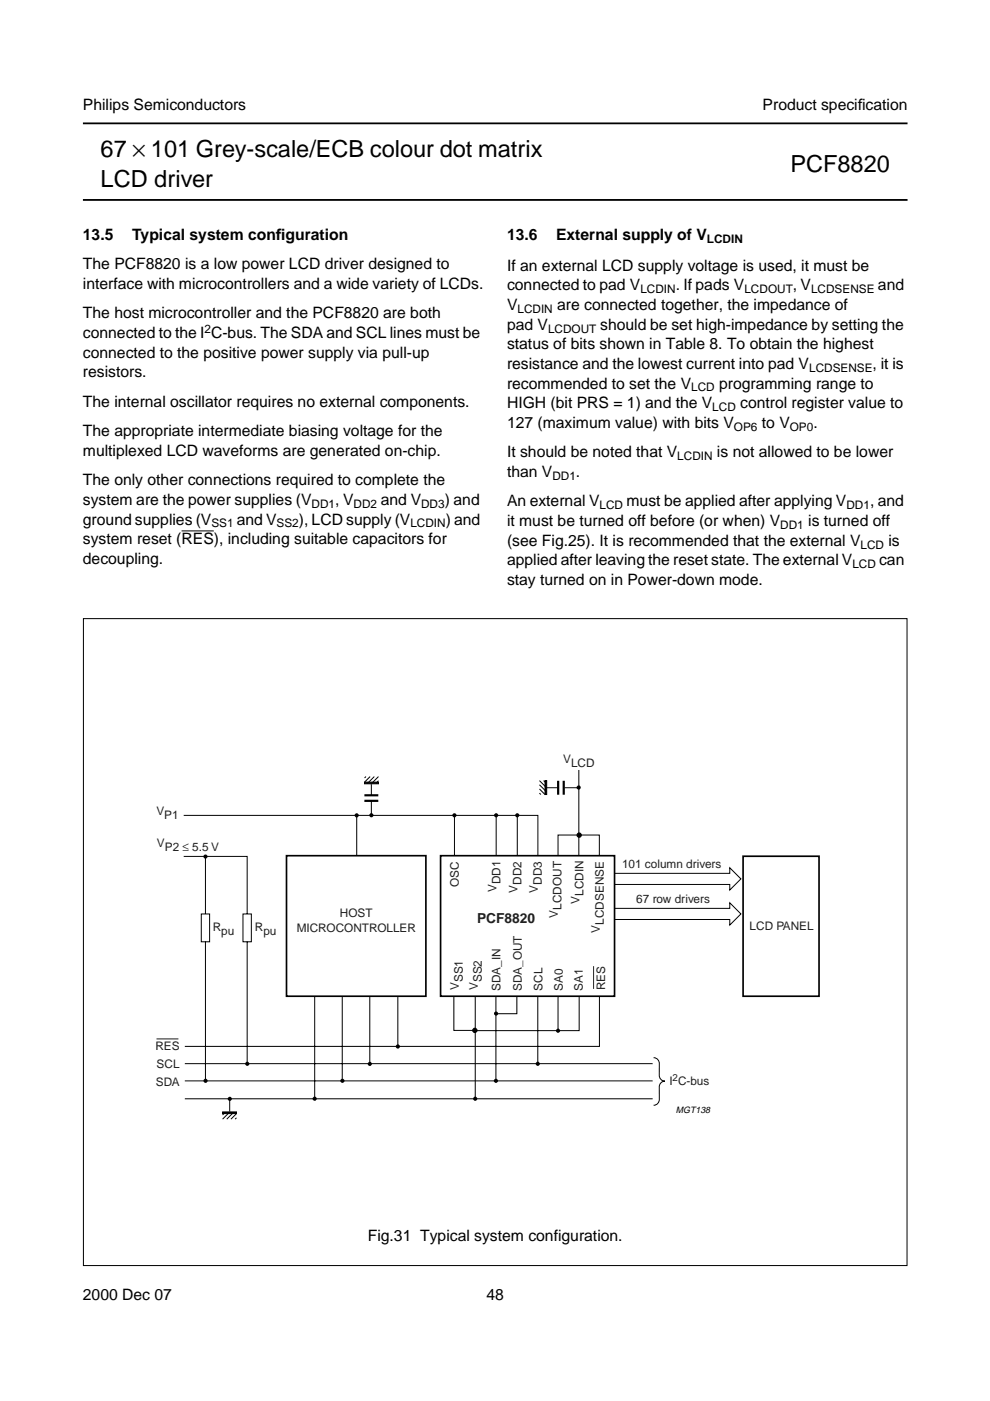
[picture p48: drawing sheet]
<svg xmlns="http://www.w3.org/2000/svg" width="210mm" height="297mm" viewBox="0 0 210 297" stroke-linecap="round" stroke-linejoin="round" font-family="sans-serif">
<defs><g id="words">
<g font-size="5">
<text x="21.3" y="33.3">67 × 101 Grey-scale/ECB colour dot matrix</text>
<text x="21.3" y="39.6">LCD driver</text>
<text x="167.6" y="36.5">PCF8820</text>
</g>
<g font-size="3.3">
<text x="17.6" y="23.4">Philips Semiconductors</text>
<text x="161.7" y="23.4">Product specif</text>
<text x="181.9" y="23.4">ication</text>
<text x="17.6" y="50.9">13.5</text>
<text x="28" y="50.9">Typical system conf</text>
<text x="58.5" y="50.9">iguration</text>
<text x="107.5" y="50.9">13.6</text>
<text x="117.9" y="50.9">External supply of V</text>
<text x="17.6" y="57.1">The PCF8820 is a low power LCD driver designed to</text>
<text x="107.5" y="57.4">If an external LCD supply voltage is used, it must be</text>
<text x="17.6" y="61.3">interface with microcontrollers and a wide variety of LCDs.</text>
<text x="107.5" y="61.6">connected to pad V</text>
<text x="107.5" y="65.7">V</text>
<text x="118.1" y="65.7">are connected together, the impedance of</text>
<text x="143.3" y="61.6">. If pads V</text>
<text x="168.1" y="61.6">, V</text>
<text x="186.1" y="61.6">and</text>
<text x="17.6" y="67.5">The host microcontroller and the PCF8820 are both</text>
<text x="17.6" y="71.7">connected to the I C-bus. The SDA and SCL lines must be</text>
<text x="107.5" y="69.9">pad V</text>
<text x="127.3" y="69.9">should be set high-impedance by setting the</text>
<text x="17.6" y="75.8">connected to the positive power supply via pull-up</text>
<text x="107.5" y="74.1">status of bits shown in Table 8. To obtain the highest</text>
<text x="17.6" y="80">resistors.</text>
<text x="107.5" y="78.2">resistance and the lowest current into pad V</text>
<text x="107.5" y="82.4">recommended to set the V</text>
<text x="152.5" y="82.4">programming range to</text>
<text x="185" y="78.2">, it is</text>
<text x="17.6" y="86.2">The internal oscillator requires no external components.</text>
<text x="107.5" y="86.6">HIGH (bit PRS = 1) and the V</text>
<text x="156.9" y="86.6">control register value to</text>
<text x="17.6" y="92.5">The appropriate intermediate biasing voltage for the</text>
<text x="107.5" y="90.7">127 (maximum value) with bits V</text>
<text x="161.5" y="90.7">to V</text>
<text x="172.5" y="90.7">.</text>
<text x="17.6" y="96.6">multiplexed LCD waveforms are generated on-chip.</text>
<text x="107.5" y="101.1">than V</text>
<text x="107.5" y="97">It should be noted that V</text>
<text x="122.1" y="101.1">.</text>
<text x="152" y="97">is not allowed to be lower</text>
<text x="17.6" y="102.9">The only other connections required to complete the</text>
<text x="17.6" y="107">system are the power supplies (V</text>
<text x="71.1" y="107">, V</text>
<text x="80.7" y="107">and V</text>
<text x="94.3" y="107">) and</text>
<text x="107.5" y="107.4">An external V</text>
<text x="132.8" y="107.4">must be applied after applying V</text>
<text x="184.5" y="107.4">, and</text>
<text x="17.6" y="111.2">ground supplies (V</text>
<text x="50.2" y="111.2">and V</text>
<text x="63.4" y="111.2">), LCD supply (V</text>
<text x="94.5" y="111.2">) and</text>
<text x="107.5" y="111.5">it must be turned off before (or when) V</text>
<text x="171.4" y="111.5">is turned off</text>
<text x="17.6" y="115.4">system reset (RES), including suitable capacitors for</text>
<text x="17.6" y="119.5">decoupling.</text>
<text x="107.5" y="119.9">applied after leaving the reset state. The external V</text>
<text x="107.5" y="115.7">(see Fig.25). It is recommended that the external V</text>
<text x="186.4" y="119.9">can</text>
<text x="188.4" y="115.7">is</text>
<text x="107.5" y="124">stay turned on in Power-down mode.</text>
<text x="78" y="263.2">Fig.31 Typical system configuration.</text>
<text x="17.6" y="275.6">2000 Dec 07</text>
<text x="103.1" y="275.6">48</text>
</g>
<text font-size="2.9" fill="#231f20" x="101.1" y="195.7">PCF8820</text>
<g font-size="2.5">
<text x="149.9" y="51.5">LCDIN</text>
<text x="135.8" y="62.2">LCDIN</text>
<text x="157.8" y="62.2">LCDOUT</text>
<text x="172" y="62.2">LCDSENSE</text>
<text x="43.4" y="70.7">2</text>
<text x="109.7" y="66.3">LCDIN</text>
<text x="116.2" y="70.5">LCDOUT</text>
<text x="146.6" y="83">LCD</text>
<text x="171.6" y="78.8">LCDSENSE</text>
<text x="151" y="87.2">LCD</text>
<text x="155.6" y="91.3">OP6</text>
<text x="167.5" y="91.3">OP0</text>
<text x="117.1" y="101.7">DD1</text>
<text x="143.6" y="97.6">LCDIN</text>
<text x="66.1" y="107.6">DD1</text>
<text x="75" y="107.6">DD2</text>
<text x="89.3" y="107.6">DD3</text>
<text x="127.1" y="108">LCD</text>
<text x="179.5" y="108">DD1</text>
<text x="44.8" y="111.8">SS1</text>
<text x="58.6" y="111.8">SS2</text>
<text x="87" y="111.8">LCDIN</text>
<text x="165.4" y="112.1">DD1</text>
<text x="182.5" y="116.3">LCD</text>
<text x="180.7" y="120.5">LCD</text>
</g>
<g font-size="2.5" fill="#231f20">
<text x="119.4" y="161.7">V</text>
<text x="121.1" y="162.5">LCD</text>
<text x="33.1" y="172.8">V</text>
<text x="34.8" y="173.7">P1</text>
<text x="33.3" y="179.5">V</text>
<text x="34.9" y="180.3">P2 ≤ 5.5 V</text>
<text x="131.9" y="184.1">101 column drivers</text>
<text x="97.3" y="188" transform="rotate(-90 97.3 188)">OSC</text>
<text x="105.3" y="189.1" transform="rotate(-90 105.3 189.1)">V</text>
<text x="106.1" y="187.4" transform="rotate(-90 106.1 187.4)">DD1</text>
<text x="109.7" y="189.3" transform="rotate(-90 109.7 189.3)">V</text>
<text x="110.5" y="187.6" transform="rotate(-90 110.5 187.6)">DD2</text>
<text x="114" y="189.3" transform="rotate(-90 114 189.3)">V</text>
<text x="114.9" y="187.6" transform="rotate(-90 114.9 187.6)">DD3</text>
<text x="122.8" y="191.6" transform="rotate(-90 122.8 191.6)">V</text>
<text x="123.7" y="189.9" transform="rotate(-90 123.7 189.9)">LCDIN</text>
<text x="134.9" y="191.6">67 row drivers</text>
<text x="45.1" y="197.5">R</text>
<text x="54" y="197.5">R</text>
<text x="62.9" y="197.5">MICROCONTROLLER</text>
<text x="72.1" y="194.5">HOST</text>
<text x="118.2" y="194.5" transform="rotate(-90 118.2 194.5)">V</text>
<text x="119.1" y="192.9" transform="rotate(-90 119.1 192.9)">LCDOUT</text>
<text x="127.2" y="197.7" transform="rotate(-90 127.2 197.7)">V</text>
<text x="128" y="196.1" transform="rotate(-90 128 196.1)">LCDSENSE</text>
<text x="158.9" y="197.2">LCD PANEL</text>
<text x="46.9" y="198.3">pu</text>
<text x="55.8" y="198.3">pu</text>
<text x="97.3" y="209.9" transform="rotate(-90 97.3 209.9)">V</text>
<text x="98.1" y="208.3" transform="rotate(-90 98.1 208.3)">SS1</text>
<text x="101.3" y="209.9" transform="rotate(-90 101.3 209.9)">V</text>
<text x="102.2" y="208.3" transform="rotate(-90 102.2 208.3)">SS2</text>
<text x="128.3" y="210" transform="rotate(-90 128.3 210)">RES</text>
<text x="106.1" y="210.1" transform="rotate(-90 106.1 210.1)">SDA_IN</text>
<text x="110.6" y="210.1" transform="rotate(-90 110.6 210.1)">SDA_OUT</text>
<text x="115" y="210.1" transform="rotate(-90 115 210.1)">SCL</text>
<text x="119.4" y="210.1" transform="rotate(-90 119.4 210.1)">SA0</text>
<text x="123.6" y="210.1" transform="rotate(-90 123.6 210.1)">SA1</text>
<text x="32.9" y="222.7">RES</text>
<text x="33.2" y="226.4">SCL</text>
<text x="33" y="230.3">SDA</text>
<text x="141.9" y="230.1">I C-bus</text>
</g>
<text font-size="2.1" fill="#231f20" x="142.6" y="229.3">2</text>
<text font-size="1.9" x="143.3" y="236">MGT138</text>
</g></defs>
<path d="M17.6 26.2h174.8M17.6 42.4h174.8" fill="none" stroke="#000" stroke-width=".38"/>
<path d="M38.5 112.6h6.8" fill="none" stroke="#000" stroke-width=".21"/>
<g fill="#fff">
<path d="M178.9 163.8h13.5z"/>
<path d="M178.8 162.9v2z"/>
<path d="M17.6 160h174.8v7.1h-174.8z"/>
<circle cx="162.5" cy="160.8" r=".22"/>
<circle cx="162.5" cy="162.7" r=".22"/>
<circle cx="162.5" cy="164.5" r=".22"/>
<circle cx="162.5" cy="166.4" r=".22"/>
<circle cx="47.6" cy="160.8" r=".22"/>
<circle cx="47.6" cy="162.7" r=".22"/>
<circle cx="47.6" cy="164.5" r=".22"/>
<circle cx="47.6" cy="166.4" r=".22"/>
</g>
<g fill="none" stroke="#000" stroke-width=".21">
<path d="M38.9 172.9h75.1v8.5M75.6 172.9v8.5M77.6 164.6l-.3 .3M78.5 164.6l-1.2 1.2M78.7 166.3v2.3M78.7 169.8v2.9M79.4 164.6l-1.5 1.5M80.2 165.5l-.5 .6M80.2 164.6l-1.4 1.5M96.4 172.9v8.5M105.2 172.9v8.5M109.7 172.9v8.5"/>
<path d="M114.4 165.5l1.4 1.5M114.4 166.4l1.4 1.5M114.4 167.3l1.2 1.2M114.4 168.2l.3 .3M115.3 165.5l.5 .6M116 167h2.3M119.7 167h2.9M122.6 177h-4.3v4.4M122.7 177h4.4v4.4M122.7 163.3v18.1M38.9 181.6h13.5v12.2M42.7 193.8h1.7v5.9h-1.7z"/>
<path d="M43.6 181.6v12.2M43.6 199.7v29.4M51.5 193.8h1.8v5.9h-1.8zM52.4 199.7v25.8M130.4 185.2h24.3v-1.2l2.4 2.3-2.4 2.4v-1.2h-24.3M130.4 192.6h24.3v-1.2l2.4 2.4-2.4 2.3v-1.1h-24.3M66.7 211.2v21.7M72.6 211.2v18M78.4 211.2v14.3M84.4 211.2v10.6M96.2 211.2v7.3h4.5M100.8 211.2v21.8"/>
<path d="M105.1 211.2v18M109.6 211.2v3.7h-4.5M114 211.2v14.3M118.3 211.2v7.1M122.8 211.2v7.3h-21.9M127.1 211.2v10.7h-87.9M39.2 225.5h99.2M39.2 229.2h99.2M39.2 233h99.2M47.8 235.8l-.6 .6M48.7 235.8l-1.5 1.5M48.7 233v2.7"/>
<path d="M49.6 235.8l-1.5 1.5M50.1 236.1l-1.1 1.2M50.1 237l-.3 .3M138.6 224.3a1.2 1.2 0 0 1 1.2 1.2v2.5a1.22 1.22 0 0 0 1.2 1.2M141 229.2a1.2 1.2 0 0 0-1.2 1.2v2.7a1.22 1.22 0 0 1-1.2 1.2"/>
</g>
<path d="M77.3 165.8h2.9v.4h-2.9zM115.6 165.5h.3v3h-.3zM47.2 235.8h2.9v.3h-2.9z" fill="#000" stroke="#000" stroke-width=".21"/>
<g fill="#000">
<circle cx="75.6" cy="172.9" r=".44"/>
<circle cx="78.7" cy="172.8" r=".44"/>
<circle cx="96.3" cy="172.9" r=".44"/>
<circle cx="105.2" cy="172.9" r=".44"/>
<circle cx="109.7" cy="172.9" r=".44"/>
<circle cx="122.7" cy="167" r=".44"/>
<circle cx="43.6" cy="181.6" r=".44"/>
<circle cx="105.2" cy="214.9" r=".44"/>
<circle cx="118.3" cy="218.5" r=".44"/>
<circle cx="43.6" cy="229.2" r=".44"/>
<circle cx="48.7" cy="233" r=".44"/>
<circle cx="52.4" cy="225.5" r=".44"/>
<circle cx="66.7" cy="232.9" r=".44"/>
<circle cx="72.6" cy="229.2" r=".44"/>
<circle cx="78.4" cy="225.6" r=".44"/>
<circle cx="84.4" cy="221.9" r=".44"/>
<circle cx="100.8" cy="233" r=".44"/>
<circle cx="105.1" cy="229.2" r=".44"/>
<circle cx="114" cy="225.5" r=".44"/>
</g>
<path d="M77.3 169.8h2.9M77.3 168.6h2.9M118.3 165.5v3M119.5 165.5v3" fill="none" stroke="#000" stroke-width=".47"/>
<g fill="#000" stroke="#000" stroke-width=".25">
<circle cx="122.8" cy="177.1" r=".44"/>
<circle cx="100.7" cy="218.5" r=".44"/>
</g>
<path d="M60.7 181.4h29.6v29.8h-29.6zM93.4 181.4h36.9v29.8h-36.9zM157.6 181.5h16.1v29.7h-16.1z" fill="none" stroke="#000" stroke-width=".35"/>
<path d="M125.9 204.9v4.8M33.2 220.3h4.6" fill="none" stroke="#231f20" stroke-width=".21"/>
<path d="M22.6 260.9h164.8v7.5h-164.8z" fill-rule="evenodd" fill="#fff"/>
<path d="M17.7 131.2h174.6v137.1h-174.6z" fill="none" stroke="#000" stroke-width=".21"/>
<use href="#words"/>
</svg>
